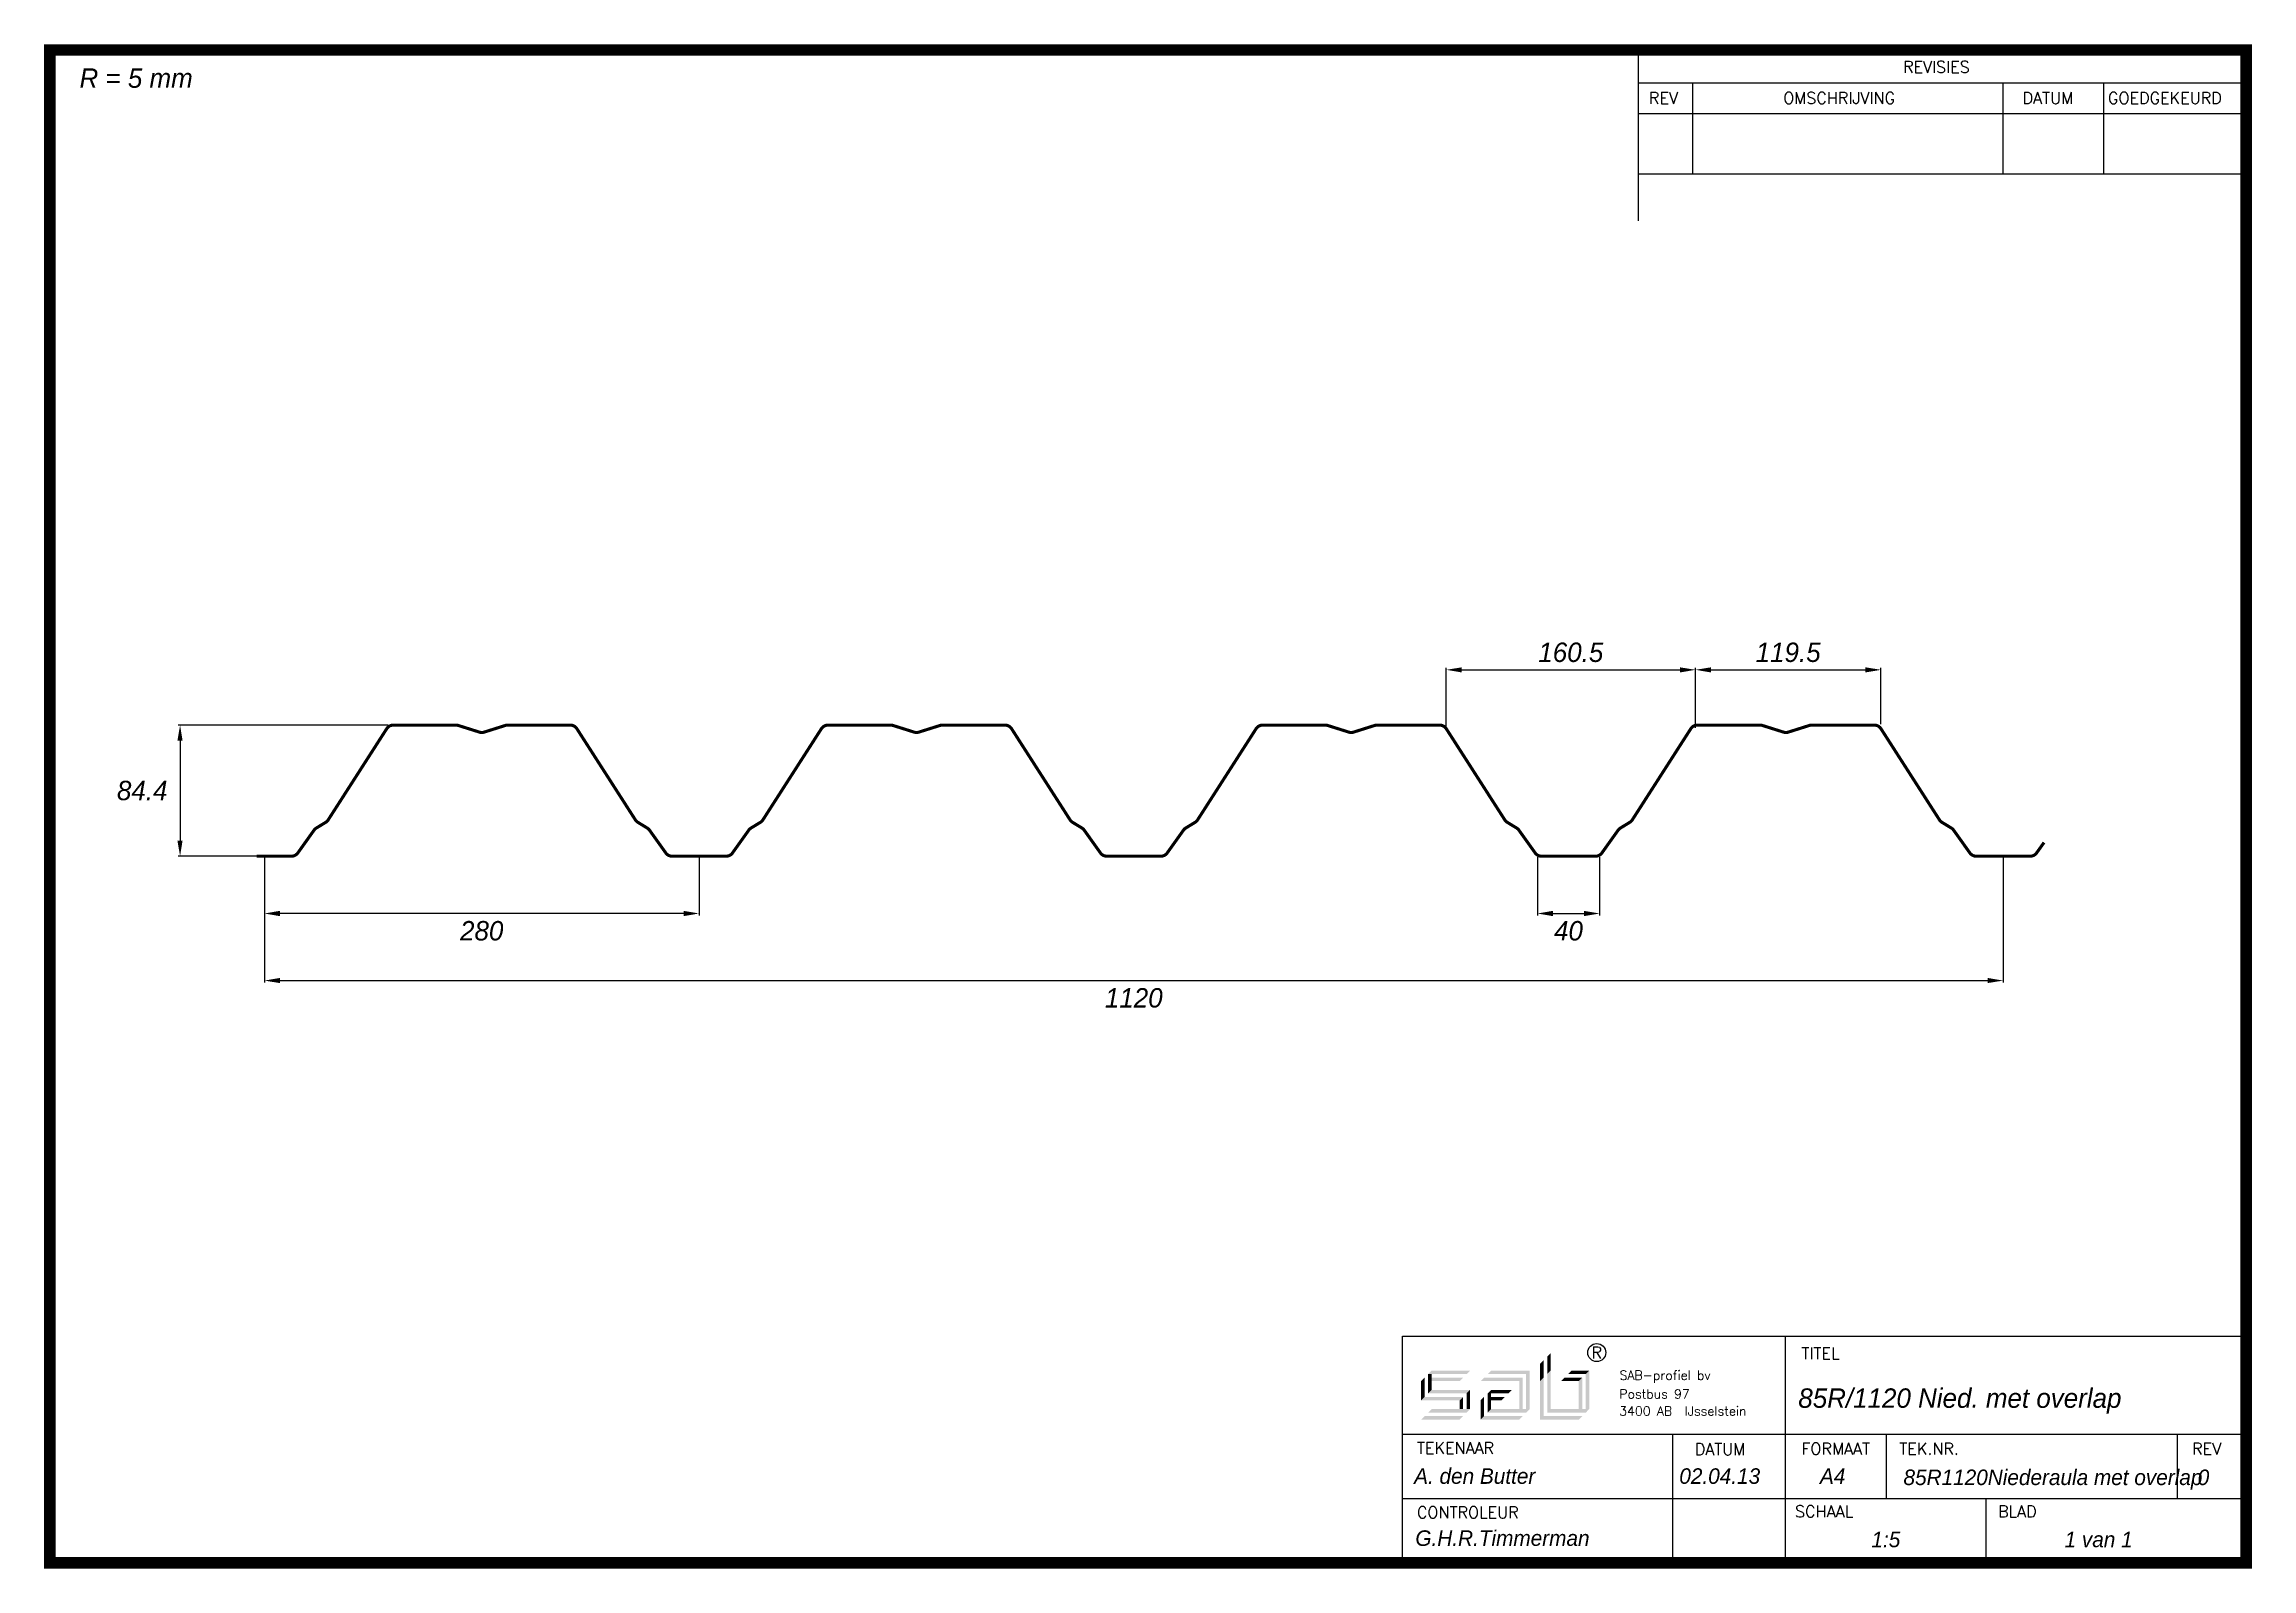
# Model space of a CAD drawing. Extents: x 16 to 1438, y 41 to 1022.
import ezdxf

# ---------------------------------------------------------------- set-up
doc = ezdxf.new("R2010")
doc.units = 0
doc.header["$MEASUREMENT"] = 0
doc.layers.get('0').update_dxf_attribs({"linetype": 'CONTINUOUS'})
doc.layers.get('DEFPOINTS').update_dxf_attribs({"linetype": 'CONTINUOUS'})
doc.layers.add('KADER', color=7, linetype='CONTINUOUS')
doc.layers.add('TEKENING', color=7, linetype='CONTINUOUS')
doc.styles.add('ADESK2', font='romans')
doc.styles.add('ROMAND', font='romand')
doc.styles.add('ROMANS', font='romans', dxfattribs={"height": 4})
doc.styles.get("Standard").update_dxf_attribs({"font": ''})
doc.styles.get('Standard').set_extended_font_data('Univers', italic=True)
doc.dimstyles.get("Standard").update_dxf_attribs({"dimtxt": 0.18, "dimasz": 0.18, "dimexe": 0.18, "dimexo": 0.0625, "dimgap": 0.09, "dimtad": 0, "dimtih": 1, "dimtoh": 1, "dimdec": 4, "dimzin": 0, "dimdsep": 46, "dimtxsty": 'Standard', "dimcen": 0.09, "dimadec": 0, "dimazin": 0, "dimtfac": 1, "dimtdec": 4, "dimtofl": 0, "dimtmove": 0, "dimatfit": 3, "dimfxl": 0, "dimtolj": 1, "dimtzin": 0, "dimarcsym": 0})

msp = doc.modelspace()

# ---------------------------------------------------------------- texts
msp.add_text('R = 5 mm', height=12.5).set_placement((39.24429, 994.2261))

# ---------------------------------------------------------------- blocks, each defined once
blk = doc.blocks.new('SABKADER')
for p, q in [((150.23, 42.44), (258.89, 42.44)), ((150.23, 13.24), (150.23, 42.44)), ((199.58, 13.24), (199.58, 42.44)), ((150.23, 29.84), (258.89, 29.84)), ((185, 29.84), (185, 13.24)), ((212.57, 21.54), (212.57, 29.84)), ((250.08, 21.54), (250.08, 29.84)), ((150.23, 21.54), (196.59, 21.54)), ((196.59, 21.54), (258.89, 21.54))]:
    blk.add_line(p, q)
at = {"const_width": 1.5}
blk.add_lwpolyline([(-24.02, 208.07), (-24.02, 13.24), (-6.02, 13.24), (258.89, 13.24), (258.89, 208.07), (-6.02, 208.07)], close=True, dxfattribs=at)
for points in [[(180.56, 208.07), (180.56, 186.08)], [(180.56, 203.85), (258.89, 203.85)], [(187.56, 203.85), (187.56, 192.08)], [(227.56, 203.85), (227.56, 192.08)], [(240.56, 192.08), (240.56, 203.85)], [(258.89, 199.85), (180.56, 199.85)], [(258.89, 192.08), (180.56, 192.08)], [(225.4, 13.24), (225.4, 21.54)]]:
    blk.add_lwpolyline(points)
at = {"layer": 'KADER', "color": 7, "linetype": 'Continuous'}
for points in [[(168.86, 37.56), (168.86, 39.82), (169.31, 38.01), (169.31, 40.27)], [(168.86, 37.56), (168.86, 39.82), (169.31, 38.01), (169.31, 40.27)], [(152.61, 34.18), (153.06, 34.63), (152.61, 36.66), (153.06, 37.11)], [(152.61, 34.18), (153.06, 34.63), (152.61, 36.66), (153.06, 37.11)], [(153.51, 37.56), (153.97, 38.01), (158.48, 37.56), (158.93, 38.01)], [(153.51, 37.56), (153.97, 38.01), (158.48, 37.56), (158.93, 38.01)], [(153.51, 37.56), (153.97, 38.01), (158.48, 37.56), (158.93, 38.01)], [(153.51, 37.56), (153.97, 38.01), (158.48, 37.56), (158.93, 38.01)], [(153.51, 37.56), (153.97, 37.56), (153.51, 35.08), (153.97, 35.53)], [(153.51, 37.56), (153.97, 37.56), (153.51, 35.08), (153.97, 35.53)], [(153.97, 37.11), (158.03, 37.11), (153.97, 36.66), (157.58, 36.66)], [(153.97, 37.11), (158.03, 37.11), (153.97, 36.66), (157.58, 36.66)], [(160.28, 36.66), (160.73, 37.11), (165.25, 36.66), (165.7, 37.11)], [(160.28, 36.66), (160.73, 37.11), (165.25, 36.66), (165.7, 37.11)], [(161.19, 37.56), (161.64, 38.01), (166.15, 37.56), (166.6, 38.01)], [(161.19, 37.56), (161.64, 38.01), (166.15, 37.56), (166.6, 38.01)], [(165.7, 37.11), (165.7, 33.05), (165.25, 36.66), (165.25, 33.05)], [(165.7, 37.11), (165.7, 33.05), (165.25, 36.66), (165.25, 33.05)], [(166.6, 38.01), (166.6, 33.05), (166.15, 37.56), (166.15, 33.05)], [(166.6, 38.01), (166.6, 33.05), (166.15, 37.56), (166.15, 33.05)], [(167.95, 36.66), (167.95, 38.92), (168.4, 37.11), (168.4, 39.37)], [(167.95, 36.66), (167.95, 38.92), (168.4, 37.11), (168.4, 39.37)], [(167.95, 31.7), (168.4, 32.15), (167.95, 36.66), (168.4, 37.11)], [(167.95, 31.7), (168.4, 32.15), (167.95, 36.66), (168.4, 37.11)], [(168.86, 32.6), (169.31, 33.05), (168.86, 37.56), (169.31, 38.01)], [(168.86, 32.6), (169.31, 33.05), (168.86, 37.56), (169.31, 38.01)], [(173.37, 37.11), (171.11, 37.11), (172.92, 36.66), (170.66, 36.66)], [(173.37, 37.11), (171.11, 37.11), (172.92, 36.66), (170.66, 36.66)], [(174.27, 38.01), (172.01, 38.01), (173.82, 37.56), (171.56, 37.56)], [(174.27, 38.01), (172.01, 38.01), (173.82, 37.56), (171.56, 37.56)], [(173.37, 37.11), (173.37, 33.05), (172.92, 36.66), (172.92, 33.05)], [(173.37, 37.11), (173.37, 33.05), (172.92, 36.66), (172.92, 33.05)], [(174.27, 38.01), (174.27, 33.05), (173.82, 37.56), (173.82, 33.05)], [(174.27, 38.01), (174.27, 33.05), (173.82, 37.56), (173.82, 33.05)], [(152.61, 34.18), (153.06, 34.63), (157.58, 34.18), (158.03, 34.63)], [(152.61, 34.18), (153.06, 34.63), (157.58, 34.18), (158.03, 34.63)], [(153.51, 35.08), (153.97, 35.53), (158.48, 35.08), (158.93, 35.53)], [(153.51, 35.08), (153.97, 35.53), (158.48, 35.08), (158.93, 35.53)], [(157.58, 34.18), (158.03, 34.63), (157.58, 33.05), (158.03, 33.05)], [(157.58, 34.18), (158.03, 34.63), (157.58, 33.05), (158.03, 33.05)], [(158.93, 35.53), (158.48, 35.08), (158.93, 33.05), (158.48, 33.05)], [(158.93, 35.53), (158.48, 35.08), (158.93, 33.05), (158.48, 33.05)], [(160.28, 31.7), (160.28, 34.18), (160.73, 32.15), (160.73, 34.63)], [(160.28, 31.7), (160.28, 34.18), (160.73, 32.15), (160.73, 34.63)], [(161.64, 33.05), (161.64, 35.53), (161.19, 32.6), (161.19, 35.08)], [(161.64, 33.05), (161.64, 35.53), (161.19, 32.6), (161.19, 35.08)], [(161.64, 35.53), (164.34, 35.53), (161.64, 35.08), (163.89, 35.08)], [(161.64, 35.53), (164.34, 35.53), (161.64, 35.08), (163.89, 35.08)], [(161.64, 34.63), (163.44, 34.63), (161.64, 34.18), (162.99, 34.18)], [(161.64, 34.63), (163.44, 34.63), (161.64, 34.18), (162.99, 34.18)], [(152.61, 31.7), (153.06, 32.15), (157.58, 31.7), (158.03, 32.15)], [(152.61, 31.7), (153.06, 32.15), (157.58, 31.7), (158.03, 32.15)], [(153.51, 32.6), (153.97, 33.05), (158.48, 32.6), (158.93, 33.05)], [(153.51, 32.6), (153.97, 33.05), (158.48, 32.6), (158.93, 33.05)], [(160.28, 31.7), (160.73, 32.15), (165.25, 31.7), (165.7, 32.15)], [(160.28, 31.7), (160.73, 32.15), (165.25, 31.7), (165.7, 32.15)], [(161.19, 32.6), (161.64, 33.05), (166.15, 32.6), (166.6, 33.05)], [(161.19, 32.6), (161.64, 33.05), (166.15, 32.6), (166.6, 33.05)], [(167.95, 31.7), (168.4, 32.15), (172.92, 31.7), (173.37, 32.15)], [(167.95, 31.7), (168.4, 32.15), (172.92, 31.7), (173.37, 32.15)], [(169.31, 33.05), (174.27, 33.05), (168.86, 32.6), (173.82, 32.6)], [(169.31, 33.05), (174.27, 33.05), (168.86, 32.6), (173.82, 32.6)]]:
    blk.add_solid(points, dxfattribs=at)
at = {"layer": 'TEKENING', "linetype": 'Continuous'}
blk.add_circle((175.24, 40.33), 1.16, dxfattribs=at)
blk.add_circle((175.24, 40.33), 1.16, dxfattribs=at)
at = {"style": 'ADESK2'}
for s, height, p in [('REVISIES', 1.507, (214.7, 205.14)), ('REV', 1.507, (181.97, 201.14)), ('OMSCHRIJVING', 1.5069, (199.27, 201.14)), ('DATUM', 1.507, (230.1, 201.14)), ('GOEDGEKEURD', 1.5069, (241.1, 201.14)), ('TITEL', 1.507, (201.61, 39.47)), ('TEKENAAR', 1.507, (152.08, 27.29)), ('DATUM', 1.507, (187.86, 27.14)), ('FORMAAT', 1.507, (201.61, 27.2)), ('TEK.NR.', 1.507, (214.22, 27.2)), ('REV', 1.507, (251.94, 27.2)), ('CONTROLEUR', 1.507, (152.08, 18.99)), ('SCHAAL', 1.507, (200.79, 19.12)), ('BLAD', 1.507, (226.94, 19.12))]:
    blk.add_text(s, height=height, dxfattribs=at).set_placement(p)
at = {"linetype": 'Continuous'}
for s, height, style, p in [('R', 1.54, 'ROMAND', (174.54, 39.55)), ('R', 1.54, 'ROMAND', (174.54, 39.55)), ('SAB-profiel bv', 1.1764, 'ROMAND', (178.18, 36.83)), ('SAB-profiel bv', 1.1764, 'ROMAND', (178.18, 36.83)), ('Postbus 97', 1.176, 'ROMANS', (178.15, 34.42)), ('Postbus 97', 1.176, 'ROMANS', (178.15, 34.42)), ('3400 AB  IJsselstein', 1.1764, 'ROMANS', (178.15, 32.22)), ('3400 AB  IJsselstein', 1.1764, 'ROMANS', (178.15, 32.22))]:
    blk.add_text(s, height=height, dxfattribs=dict(at, style=style)).set_placement(p)
for tag, p, height in [('TITEL', (201.21, 33.22), 2.5), ('DATUM', (185.88, 23.43), 2), ('TEK.NR.', (214.76, 23.27), 2)]:
    blk.add_attdef(tag, p, '', height=height)
at = {"flags": 8}
for tag, p in [('TEKENAAR', (151.72, 23.43)), ('FORMAAT', (204, 23.43)), ('REV', (252.66, 23.27)), ('CONTROLEUR', (151.88, 15.44)), ('SCHAAL', (210.63, 15.27)), ('BLAD', (235.51, 15.27))]:
    blk.add_attdef(tag, p, '', height=2, dxfattribs=at)
blk = doc.blocks.new('*D46')
at = {"color": 0, "lineweight": -2}
for p, q in [((158.3, 498.9), (158.3, 461.4)), ((438.3, 498.9), (438.3, 461.4)), ((428.3, 462.6), (168.3, 462.6))]:
    blk.add_line(p, q, dxfattribs=at)
at = {"color": 0}
for points in [[(168.3, 464.3), (168.3, 460.9), (158.3, 462.6)], [(428.3, 464.3), (428.3, 460.9), (438.3, 462.6)]]:
    blk.add_solid(points, dxfattribs=at)
at = {"layer": 'DEFPOINTS', "color": 0}
for p in [(158.3, 499.5), (438.3, 499.5), (158.3, 462.6)]:
    blk.add_point(p, dxfattribs=at)
at = {"color": 0, "insert": (298.3, 451.4), "char_height": 12.5, "attachment_point": 5}
blk.add_mtext('\\A1;280', dxfattribs=at)
blk = doc.blocks.new('*D47')
at = {"color": 0, "lineweight": -2}
for p, q in [((158.3, 498.2), (158.3, 418.2)), ((1278.3, 498.9), (1278.3, 418.2)), ((168.3, 419.4), (1268.3, 419.4))]:
    blk.add_line(p, q, dxfattribs=at)
at = {"color": 0}
for points in [[(168.3, 421.1), (168.3, 417.8), (158.3, 419.4)], [(1268.3, 421.1), (1268.3, 417.8), (1278.3, 419.4)]]:
    blk.add_solid(points, dxfattribs=at)
at = {"layer": 'DEFPOINTS', "color": 0}
for p in [(158.3, 498.9), (1278.3, 499.5), (1278.3, 419.4)]:
    blk.add_point(p, dxfattribs=at)
at = {"color": 0, "insert": (718.3, 408.2), "char_height": 12.5, "attachment_point": 5}
blk.add_mtext('\\A1;1120', dxfattribs=at)
blk = doc.blocks.new('*D48')
at = {"color": 0, "lineweight": -2}
for p, q in [((978.3, 498.9), (978.3, 461.4)), ((1018.3, 498.9), (1018.3, 461.4)), ((988.3, 462.6), (1008.3, 462.6))]:
    blk.add_line(p, q, dxfattribs=at)
at = {"color": 0}
for points in [[(988.3, 464.3), (988.3, 460.9), (978.3, 462.6)], [(1008.3, 464.3), (1008.3, 460.9), (1018.3, 462.6)]]:
    blk.add_solid(points, dxfattribs=at)
at = {"layer": 'DEFPOINTS', "color": 0}
for p in [(978.3, 499.5), (1018.3, 499.5), (1018.3, 462.6)]:
    blk.add_point(p, dxfattribs=at)
at = {"color": 0, "insert": (998.3, 451.4), "char_height": 12.5, "attachment_point": 5}
blk.add_mtext('\\A1;40', dxfattribs=at)
blk = doc.blocks.new('*D49')
at = {"color": 0, "lineweight": -2}
for p, q in [((238, 583.9), (102.7, 583.9)), ((104, 573.9), (104, 509.5)), ((177.7, 499.5), (102.7, 499.5))]:
    blk.add_line(p, q, dxfattribs=at)
at = {"color": 0}
for points in [[(102.3, 573.9), (105.6, 573.9), (104, 583.9)], [(102.3, 509.5), (105.6, 509.5), (104, 499.5)]]:
    blk.add_solid(points, dxfattribs=at)
at = {"layer": 'DEFPOINTS', "color": 0}
for p in [(238.6, 583.9), (104, 499.5), (178.3, 499.5)]:
    blk.add_point(p, dxfattribs=at)
at = {"color": 0, "insert": (79.6, 541.7), "char_height": 12.5, "attachment_point": 5}
blk.add_mtext('\\A1;84.4', dxfattribs=at)
blk = doc.blocks.new('*D50')
at = {"color": 0, "lineweight": -2}
for p, q in [((919.6, 582.2), (919.6, 620.7)), ((929.6, 619.5), (1070.1, 619.5)), ((1080.1, 582.2), (1080.1, 620.7))]:
    blk.add_line(p, q, dxfattribs=at)
at = {"color": 0}
for points in [[(929.6, 621.1), (929.6, 617.8), (919.6, 619.5)], [(1070.1, 621.1), (1070.1, 617.8), (1080.1, 619.5)]]:
    blk.add_solid(points, dxfattribs=at)
at = {"layer": 'DEFPOINTS', "color": 0}
for p in [(1080.1, 619.5), (919.6, 581.6), (1080.1, 581.6)]:
    blk.add_point(p, dxfattribs=at)
at = {"color": 0, "insert": (999.8, 630.7), "char_height": 12.5, "attachment_point": 5}
blk.add_mtext('\\A1;160.5', dxfattribs=at)
blk = doc.blocks.new('*D51')
at = {"color": 0, "lineweight": -2}
for p, q in [((1080.1, 584.4), (1080.1, 620.7)), ((1090.1, 619.5), (1189.6, 619.5)), ((1199.6, 584.4), (1199.6, 620.7))]:
    blk.add_line(p, q, dxfattribs=at)
at = {"color": 0}
for points in [[(1090.1, 621.1), (1090.1, 617.8), (1080.1, 619.5)], [(1189.6, 621.1), (1189.6, 617.8), (1199.6, 619.5)]]:
    blk.add_solid(points, dxfattribs=at)
at = {"layer": 'DEFPOINTS', "color": 0}
for p in [(1199.6, 619.5), (1080.1, 583.7), (1199.6, 583.7)]:
    blk.add_point(p, dxfattribs=at)
at = {"color": 0, "insert": (1139.8, 630.7), "char_height": 12.5, "attachment_point": 5}
blk.add_mtext('\\A1;119.5', dxfattribs=at)

# ---------------------------------------------------------------- dimensions: what is measured, and where the dimension line sits
for base, p1, p2, override, picture, middle in [((1080.06677, 619.45612), (919.56677, 581.59922), (1080.06677, 581.59922), {"dimtxt": 12.5, "dimasz": 10, "dimexe": 1.25, "dimexo": 0.625, "dimgap": 5, "dimtad": 1, "dimtoh": 0, "dimzin": 8, "dimcen": 2.5, "dimtofl": 1, "dimtmove": 2, "dimtzin": 8}, '*D50', (999.81677, 630.70612)), ((1199.56677, 619.45612), (1080.06677, 583.73734), (1199.56677, 583.73734), {"dimtxt": 12.5, "dimasz": 10, "dimexe": 1.25, "dimexo": 0.625, "dimgap": 5, "dimtad": 1, "dimtoh": 0, "dimzin": 8, "dimcen": 2.5, "dimtofl": 1, "dimtmove": 2, "dimtzin": 8}, '*D51', (1139.81677, 630.70612)), ((158.34091, 462.61645), (438.34091, 499.49753), (158.34091, 499.49753), {"dimtxt": 12.5, "dimasz": 10, "dimexe": 1.25, "dimexo": 0.625, "dimgap": 5, "dimtad": 2, "dimtoh": 0, "dimzin": 8, "dimcen": 2.5, "dimtofl": 1, "dimtmove": 2, "dimtzin": 8}, '*D46', (298.34091, 451.36645)), ((1278.34091, 419.42178), (158.34091, 498.87253), (1278.34091, 499.49753), {"dimtxt": 12.5, "dimasz": 10, "dimexe": 1.25, "dimexo": 0.625, "dimgap": 5, "dimtad": 2, "dimtoh": 0, "dimzin": 8, "dimcen": 2.5, "dimtofl": 1, "dimtmove": 2, "dimtzin": 8}, '*D47', (718.34091, 408.17178)), ((1018.34091, 462.61645), (978.34091, 499.49753), (1018.34091, 499.49753), {"dimtxt": 12.5, "dimasz": 10, "dimexe": 1.25, "dimexo": 0.625, "dimgap": 5, "dimtad": 2, "dimtoh": 0, "dimzin": 8, "dimcen": 2.5, "dimtofl": 1, "dimtmove": 2, "dimtzin": 8}, '*D48', (998.34091, 451.36645))]:
    dim = msp.add_linear_dim(base=base, p1=p1, p2=p2, dimstyle='Standard', override=override)
    dim.commit()
    dim.dimension.update_dxf_attribs({"geometry": picture, "text_midpoint": middle})
dim = msp.add_linear_dim(base=(103.97758, 499.49753), p1=(238.59091, 583.89753), p2=(178.34091, 499.49753), angle=90, dimstyle='Standard', override={"dimtxt": 12.5, "dimasz": 10, "dimexe": 1.25, "dimexo": 0.625, "dimgap": 5, "dimtad": 2, "dimtoh": 0, "dimzin": 8, "dimcen": 2.5, "dimtofl": 1, "dimtmove": 2, "dimtzin": 8})
dim.commit()
dim.dimension.update_dxf_attribs({"geometry": '*D49', "text_midpoint": (79.63234, 541.69753)})

# ---------------------------------------------------------------- linework, layer by layer
at = {"const_width": 2}
msp.add_lwpolyline([(153.34091, 499.49753), (175.76693, 499.49753, 0.2422875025), (179.83641, 501.59248), (190.31101, 516.26561, -0.1011692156), (191.77762, 517.62964), (197.79503, 521.29846, 0.1135940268), (199.39941, 522.86586), (237.11504, 581.59922, -0.2553310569), (241.32229, 583.89753), (281.72096, 583.89753, -0.0765431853), (283.22518, 583.6659), (296.83669, 579.37205, 0.153988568), (299.84512, 579.37205), (313.45663, 583.6659, -0.0765431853), (314.96085, 583.89753, 0.0765431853), (313.45663, 583.6659, -0.0765431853), (314.96085, 583.89753), (355.35953, 583.89753, -0.2553310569), (359.56677, 581.59922), (397.28241, 522.86586, 0.1135940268), (398.88679, 521.29846), (404.90419, 517.62964, -0.1011692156), (406.37081, 516.26561), (416.8454, 501.59248, 0.2422875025), (420.91488, 499.49753), (438.34091, 499.49753), (455.76693, 499.49753, 0.2422875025), (459.83641, 501.59248), (470.31101, 516.26561, -0.1011692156), (471.77762, 517.62964), (477.79503, 521.29846, 0.1135940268), (479.39941, 522.86586), (517.11504, 581.59922, -0.2553310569), (521.32229, 583.89753), (561.72096, 583.89753, -0.0765431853), (563.22518, 583.6659), (576.83669, 579.37205, 0.153988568), (579.84512, 579.37205), (593.45663, 583.6659, -0.0765431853), (594.96085, 583.89753), (635.35953, 583.89753, -0.2553310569), (639.56677, 581.59922), (677.28241, 522.86586, 0.1135940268), (678.88679, 521.29846), (684.90419, 517.62964, -0.1011692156), (686.37081, 516.26561), (696.8454, 501.59248, 0.2422875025), (700.91488, 499.49753), (718.34091, 499.49753), (735.76693, 499.49753, 0.2422875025), (739.83641, 501.59248), (750.31101, 516.26561, -0.1011692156), (751.77762, 517.62964), (757.79503, 521.29846, 0.1135940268), (759.39941, 522.86586), (797.11504, 581.59922, -0.2553310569), (801.32229, 583.89753), (841.72096, 583.89753, -0.0765431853), (843.22518, 583.6659), (856.83669, 579.37205, 0.153988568), (859.84512, 579.37205), (873.45663, 583.6659, -0.0765431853), (874.96085, 583.89753), (915.35953, 583.89753, -0.2553310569), (919.56677, 581.59922), (957.28241, 522.86586, 0.1135940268), (958.88679, 521.29846), (964.90419, 517.62964, -0.1011692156), (966.37081, 516.26561), (976.8454, 501.59248, 0.2422875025), (980.91488, 499.49753), (998.34091, 499.49753), (1015.76693, 499.49753, 0.2422875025), (1019.83641, 501.59248), (1030.31101, 516.26561, -0.1011692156), (1031.77762, 517.62964), (1037.79503, 521.29846, 0.1135940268), (1039.39941, 522.86586), (1077.11504, 581.59922, -0.2553310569), (1081.32229, 583.89753), (1121.72096, 583.89753, -0.0765431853), (1123.22518, 583.6659), (1136.83669, 579.37205, 0.153988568), (1139.84512, 579.37205), (1153.45663, 583.6659, -0.0765431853), (1154.96085, 583.89753), (1195.35953, 583.89753, -0.2553310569), (1199.56677, 581.59922), (1237.28241, 522.86586, 0.1135940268), (1238.88679, 521.29846), (1244.90419, 517.62964, -0.1011692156), (1246.37081, 516.26561), (1256.8454, 501.59248, 0.2422875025), (1260.91488, 499.49753), (1295.76693, 499.49753, 0.2422875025), (1299.83641, 501.59248), (1304.6229, 508.29753)], format="xyb", dxfattribs=at)
msp.add_arc((754.38049, 513.36056), 5, 121.37072646, 144.47837954)
msp.add_arc((754.38049, 513.36056), 5, 121.37072646, 144.47837954)

# ---------------------------------------------------------------- block references
at = {"xscale": 5, "yscale": 5, "zscale": 5}
msp.add_blockref('SABKADER', (140.2993, -21.77807), dxfattribs=at).add_auto_attribs({'TEKENAAR': 'A. den Butter', 'CONTROLEUR': 'G.H.R.Timmerman', 'DATUM': '02.04.13', 'TITEL': '85R/1120 Nied. met overlap', 'FORMAAT': 'A4', 'TEK.NR.': '85R1120Niederaula met overlap', 'REV': '0', 'SCHAAL': '1:5', 'BLAD': '1 van 1'})

msp.set_redraw_order([(e.dxf.handle, doc.entitydb.next_handle()) for e in msp.query("TEXT MTEXT ATTDEF DIMENSION ARC_DIMENSION")])  # texts and dimensions are drawn at this point

doc.saveas('drawing.dxf')
